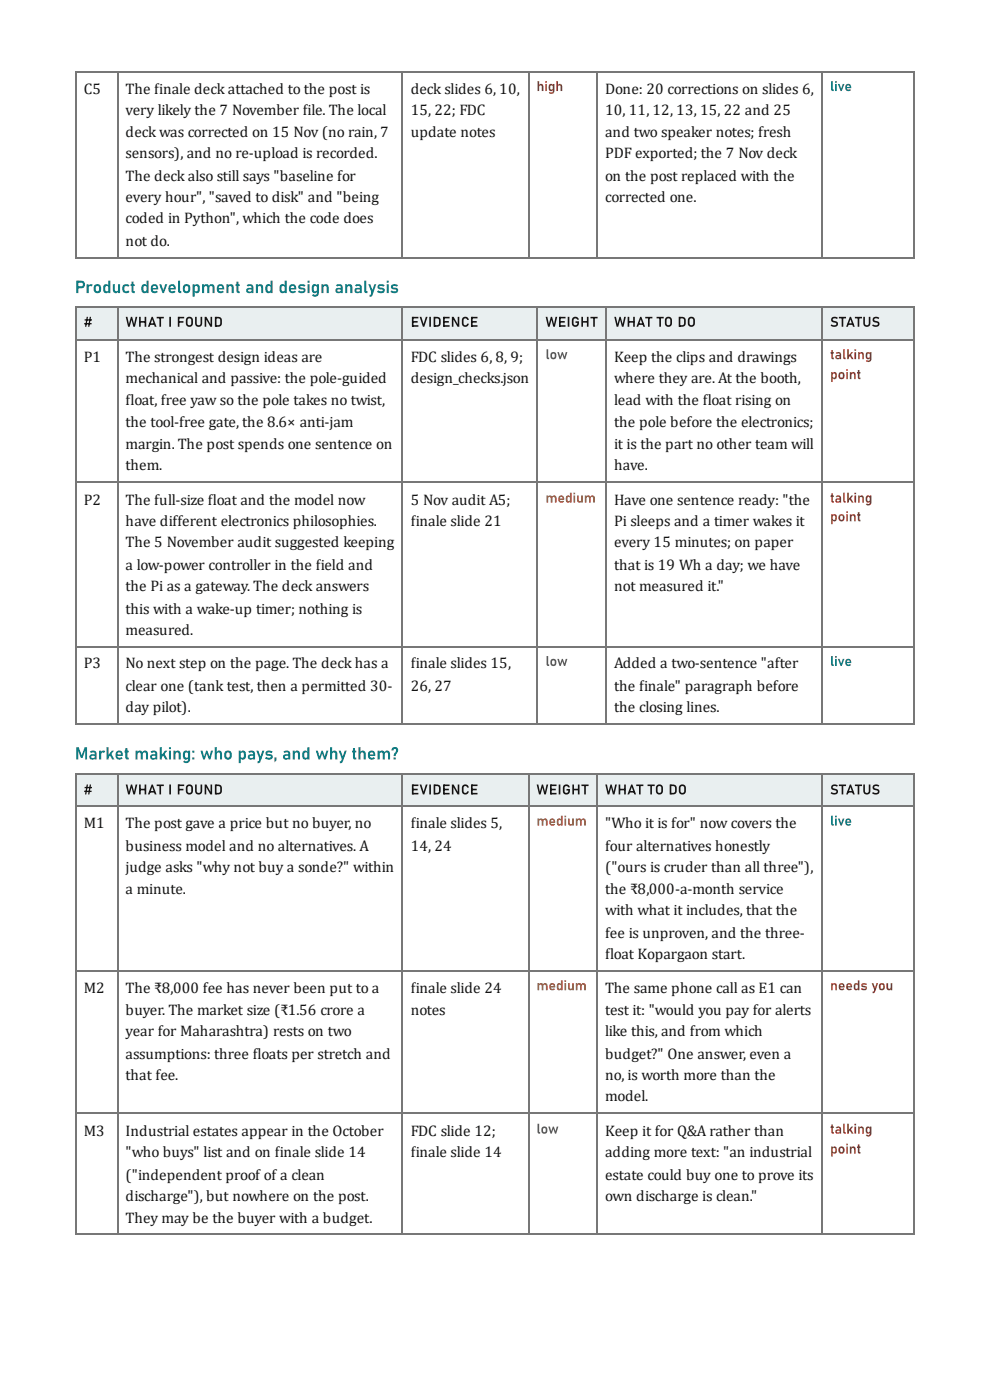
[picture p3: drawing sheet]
<svg xmlns="http://www.w3.org/2000/svg" width="210mm" height="297mm" viewBox="0 0 210 297" stroke-linecap="round" stroke-linejoin="round" font-family="sans-serif">
<defs><g id="words">
<g font-size="3.7" fill="#0e7c86">
<text x="15.9" y="62.2">Product development and design analysis</text>
<text x="15.9" y="161.1">Market making: who pays, and why them?</text>
</g>
<g font-size="3.2" fill="#141414">
<text x="17.7" y="19.8">C5</text>
<text x="26.6" y="19.8">The finale deck attached to the post is</text>
<text x="87.1" y="19.8">deck slides 6, 10,</text>
<text x="128.3" y="19.8">Done: 20 corrections on slides 6,</text>
<text x="26.6" y="24.3">very likely the 7 November file. The local</text>
<text x="26.6" y="29.1">deck was corrected on 15 Nov (no rain, 7</text>
<text x="87.1" y="24.3">15, 22; FDC</text>
<text x="87.1" y="29.1">update notes</text>
<text x="128.3" y="24.3">10, 11, 12, 13, 15, 22 and 25</text>
<text x="128.3" y="29.1">and two speaker notes; fresh</text>
<text x="26.6" y="33.6">sensors), and no re-upload is recorded.</text>
<text x="128.3" y="33.6">PDF exported; the 7 Nov deck</text>
<text x="26.6" y="38.4">The deck also still says &quot;baseline for</text>
<text x="128.3" y="38.4">on the post replaced with the</text>
<text x="26.6" y="42.9">every hour&quot;, &quot;saved to disk&quot; and &quot;being</text>
<text x="26.6" y="47.4">coded in Python&quot;, which the code does</text>
<text x="128.3" y="42.9">corrected one.</text>
<text x="26.6" y="52.1">not do.</text>
<text x="17.7" y="76.7">P1</text>
<text x="26.6" y="76.7">The strongest design ideas are</text>
<text x="87.1" y="76.7">FDC slides 6, 8, 9;</text>
<text x="130.2" y="76.7">Keep the clips and drawings</text>
<text x="26.6" y="81.2">mechanical and passive: the pole-guided</text>
<text x="87.1" y="81.2">design_checks.json</text>
<text x="130.2" y="81.2">where they are. At the booth,</text>
<text x="26.6" y="86">float, free yaw so the pole takes no twist,</text>
<text x="130.2" y="86">lead with the float rising on</text>
<text x="26.6" y="90.5">the tool-free gate, the 8.6× anti-jam</text>
<text x="26.6" y="95.3">margin. The post spends one sentence on</text>
<text x="130.2" y="90.5">the pole before the electronics;</text>
<text x="130.2" y="95.3">it is the part no other team will</text>
<text x="26.6" y="99.7">them.</text>
<text x="130.2" y="99.7">have.</text>
<text x="17.7" y="107.2">P2</text>
<text x="26.6" y="107.2">The full-size float and the model now</text>
<text x="87.1" y="107.2">5 Nov audit A5;</text>
<text x="130.2" y="107.2">Have one sentence ready: &quot;the</text>
<text x="26.6" y="111.7">have different electronics philosophies.</text>
<text x="87.1" y="111.7">finale slide 21</text>
<text x="130.2" y="111.7">Pi sleeps and a timer wakes it</text>
<text x="26.6" y="116.2">The 5 November audit suggested keeping</text>
<text x="130.2" y="116.2">every 15 minutes; on paper</text>
<text x="26.6" y="120.9">a low-power controller in the field and</text>
<text x="26.6" y="125.4">the Pi as a gateway. The deck answers</text>
<text x="130.2" y="120.9">that is 19 Wh a day; we have</text>
<text x="130.2" y="125.4">not measured it.&quot;</text>
<text x="26.6" y="130.2">this with a wake-up timer; nothing is</text>
<text x="26.6" y="134.7">measured.</text>
<text x="17.7" y="141.8">P3</text>
<text x="26.6" y="141.8">No next step on the page. The deck has a</text>
<text x="87.1" y="141.8">finale slides 15,</text>
<text x="130.2" y="141.8">Added a two-sentence &quot;after</text>
<text x="26.6" y="146.6">clear one (tank test, then a permitted 30-</text>
<text x="87.1" y="146.6">26, 27</text>
<text x="130.2" y="146.6">the finale&quot; paragraph before</text>
<text x="26.6" y="151.1">day pilot).</text>
<text x="130.2" y="151.1">the closing lines.</text>
<text x="17.7" y="175.7">M1</text>
<text x="26.6" y="175.7">The post gave a price but no buyer, no</text>
<text x="87.1" y="175.7">finale slides 5,</text>
<text x="128.3" y="175.7">&quot;Who it is for&quot; now covers the</text>
<text x="26.6" y="180.4">business model and no alternatives. A</text>
<text x="26.6" y="184.9">judge asks &quot;why not buy a sonde?&quot; within</text>
<text x="87.1" y="180.4">14, 24</text>
<text x="128.3" y="180.4">four alternatives honestly</text>
<text x="128.3" y="184.9">(&quot;ours is cruder than all three&quot;),</text>
<text x="26.6" y="189.7">a minute.</text>
<text x="128.3" y="189.7">the ₹8,000-a-month service</text>
<text x="128.3" y="194.2">with what it includes, that the</text>
<text x="128.3" y="199">fee is unproven, and the three-</text>
<text x="128.3" y="203.5">float Kopargaon start.</text>
<text x="17.7" y="210.6">M2</text>
<text x="26.6" y="210.6">The ₹8,000 fee has never been put to a</text>
<text x="26.6" y="215.4">buyer. The market size (₹1.56 crore a</text>
<text x="87.1" y="210.6">finale slide 24</text>
<text x="87.1" y="215.4">notes</text>
<text x="128.3" y="210.6">The same phone call as E1 can</text>
<text x="128.3" y="215.4">test it: &quot;would you pay for alerts</text>
<text x="26.6" y="219.9">year for Maharashtra) rests on two</text>
<text x="128.3" y="219.9">like this, and from which</text>
<text x="26.6" y="224.6">assumptions: three floats per stretch and</text>
<text x="128.3" y="224.6">budget?&quot; One answer, even a</text>
<text x="26.6" y="229.1">that fee.</text>
<text x="128.3" y="229.1">no, is worth more than the</text>
<text x="128.3" y="233.6">model.</text>
<text x="17.7" y="241">M3</text>
<text x="26.6" y="241">Industrial estates appear in the October</text>
<text x="26.6" y="245.5">&quot;who buys&quot; list and on finale slide 14</text>
<text x="87.1" y="241">FDC slide 12;</text>
<text x="87.1" y="245.5">finale slide 14</text>
<text x="128.3" y="241">Keep it for Q&amp;A rather than</text>
<text x="128.3" y="245.5">adding more text: &quot;an industrial</text>
<text x="26.6" y="250.3">(&quot;independent proof of a clean</text>
<text x="128.3" y="250.3">estate could buy one to prove its</text>
<text x="26.6" y="254.8">discharge&quot;), but nowhere on the post.</text>
<text x="128.3" y="254.8">own discharge is clean.&quot;</text>
<text x="26.6" y="259.6">They may be the buyer with a budget.</text>
</g>
<g font-size="3" fill="#b3261e">
<text x="113.7" y="19.3">high</text>
<text x="176" y="76.2">talking</text>
<text x="176" y="80.4">point</text>
<text x="176" y="106.6">talking</text>
<text x="176" y="110.6">point</text>
<text x="176" y="210.1">needs you</text>
<text x="176" y="240.5">talking</text>
<text x="176" y="244.7">point</text>
</g>
<g font-size="3" fill="#1b7a43">
<text x="176" y="19.3">live</text>
<text x="176" y="141.3">live</text>
<text x="176" y="175.2">live</text>
</g>
<g font-size="3" fill="#141414">
<text x="17.7" y="69.3">#</text>
<text x="26.6" y="69.3">WHAT I FOUND</text>
<text x="87.1" y="69.3">EVIDENCE</text>
<text x="115.7" y="69.3">WEIGHT</text>
<text x="130.2" y="69.3">WHAT TO DO</text>
<text x="176" y="69.3">STATUS</text>
<text x="17.7" y="168.5">#</text>
<text x="26.6" y="168.5">WHAT I FOUND</text>
<text x="87.1" y="168.5">EVIDENCE</text>
<text x="113.7" y="168.5">WEIGHT</text>
<text x="128.3" y="168.5">WHAT TO DO</text>
<text x="176" y="168.5">STATUS</text>
</g>
<g font-size="3" fill="#5a5a5a">
<text x="115.7" y="76.2">low</text>
<text x="115.7" y="141.3">low</text>
<text x="113.7" y="240.5">low</text>
</g>
<g font-size="3" fill="#a15c00">
<text x="115.7" y="106.6">medium</text>
<text x="113.7" y="175.2">medium</text>
<text x="113.7" y="210.1">medium</text>
</g>
</g></defs>
<path d="M15.9 15.2h178M16 15.1v39.7M25 15.1v39.7M85.3 15.1v39.7M112.1 15.1v39.7M126.6 15.1v39.7M174.2 15.1v39.7M15.9 54.6h178" fill="none" stroke="#777" stroke-width=".26"/>
<path d="M193.8 15.1v39.7" fill="none" stroke="#777" stroke-width=".25"/>
<g fill="#e9eff0">
<path d="M16.1 65.1h8.8v6.9h-8.8z"/>
<path d="M24.9 65.1h60.6v6.9h-60.6z"/>
<path d="M85.5 65.1h28.5v6.9h-28.5z"/>
<path d="M114 65.1h14.6v6.9h-14.6z"/>
<path d="M128.6 65.1h45.8v6.9h-45.8z"/>
<path d="M174.4 65.1h19.5v6.9h-19.5z"/>
</g>
<path d="M15.9 65.2h178M15.9 72.1h178M16 65.1v88.6M25 65.1v88.6M85.3 65.1v88.6M113.9 65.1v88.6M128.5 65.1v88.6M174.2 65.1v88.6M15.9 102.3h178M15.9 137.2h178M15.9 153.6h178" fill="none" stroke="#777" stroke-width=".26"/>
<path d="M193.8 65.1v88.6" fill="none" stroke="#777" stroke-width=".25"/>
<g fill="#e9eff0">
<path d="M16.1 164h8.8v6.9h-8.8z"/>
<path d="M24.9 164h60.6v6.9h-60.6z"/>
<path d="M85.5 164h26.4v6.9h-26.4z"/>
<path d="M111.9 164h14.6v6.9h-14.6z"/>
<path d="M126.5 164h47.9v6.9h-47.9z"/>
<path d="M174.4 164h19.5v6.9h-19.5z"/>
</g>
<path d="M15.9 164.2h178M15.9 171.1h178M16 164v97.9M25 164v97.9M85.3 164v97.9M112.1 164v97.9M126.6 164v97.9M174.2 164v97.9M15.9 206h178M15.9 236.1h178M15.9 261.8h178" fill="none" stroke="#777" stroke-width=".26"/>
<path d="M193.8 164v97.9" fill="none" stroke="#777" stroke-width=".25"/>
<use href="#words"/>
</svg>
